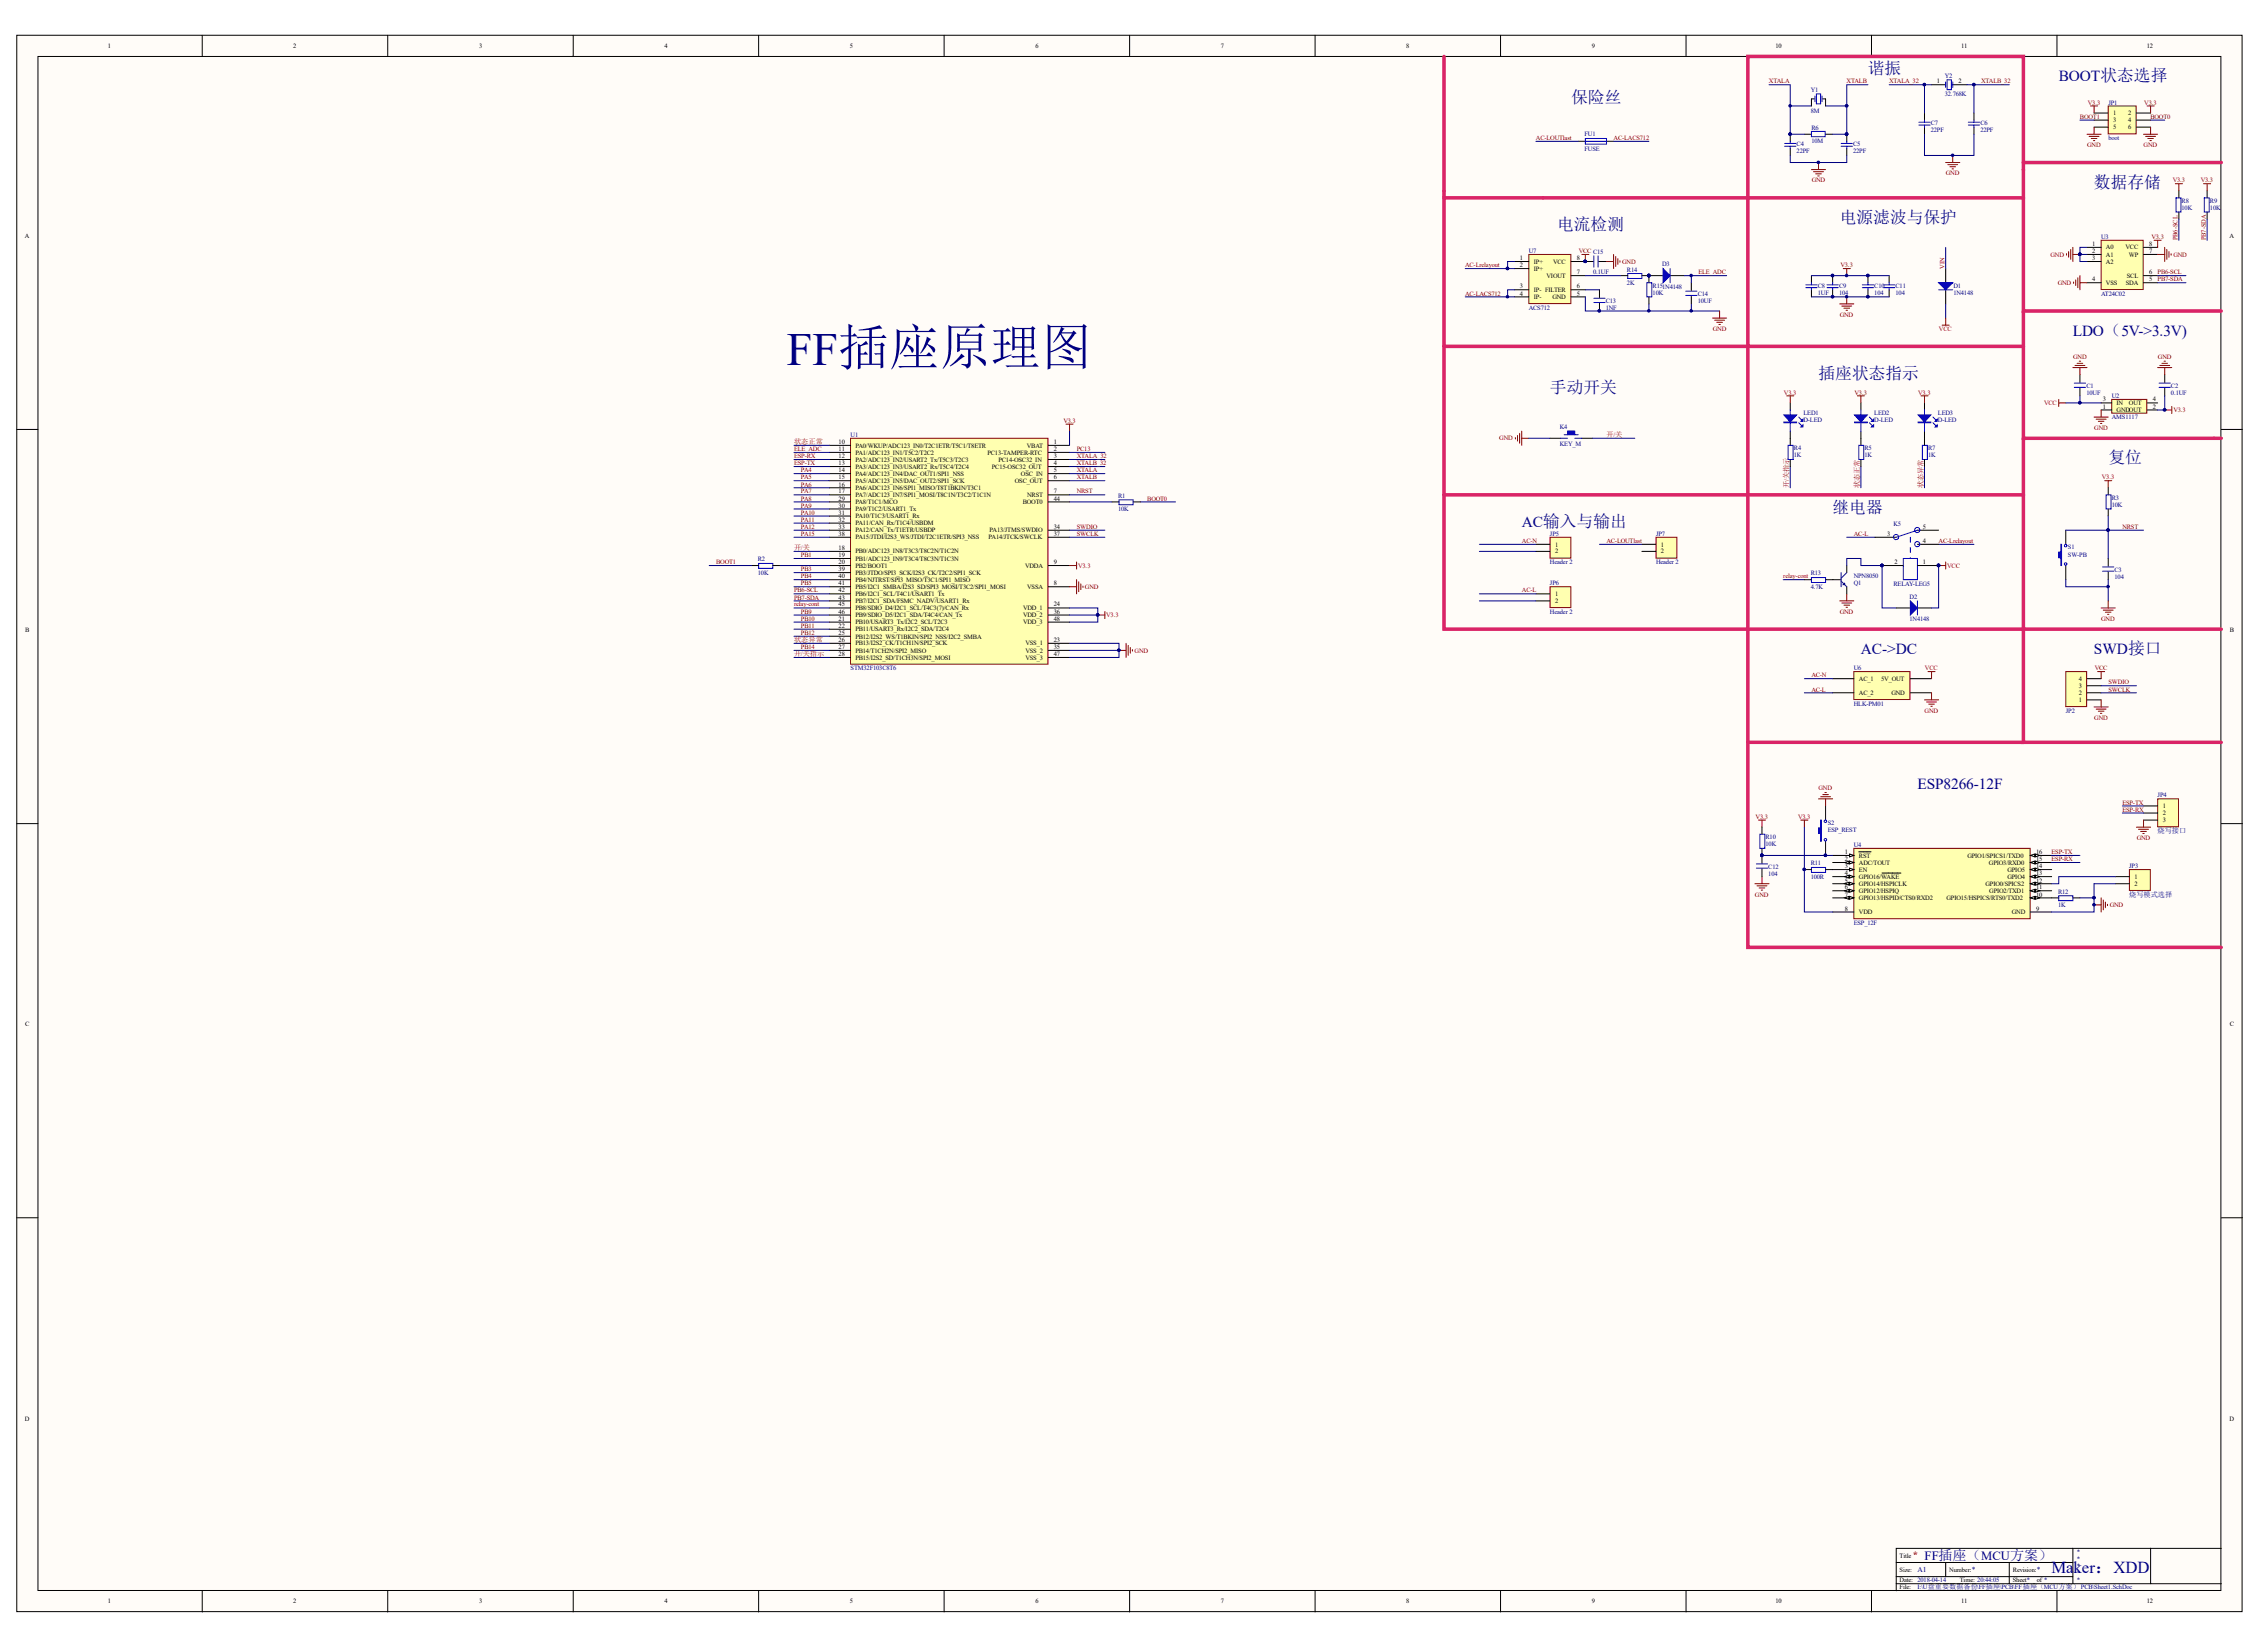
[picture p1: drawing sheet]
<svg xmlns="http://www.w3.org/2000/svg" width="280mm" height="204mm" viewBox="0 0 280 204" stroke-linecap="round" stroke-linejoin="round" font-family="sans-serif">
<defs><g id="words">
<text font-size="5.7" fill="#000080" x="97.2" y="45.1">FF插座原理图</text>
<g font-size="2.1" fill="#000080">
<text x="230.6" y="9.2">谐振</text>
<text x="194" y="12.7">保险丝</text>
<text x="258.5" y="23.2">数据存储</text>
<text x="192.2" y="28.4">电流检测</text>
<text x="227.1" y="27.5">电源滤波与保护</text>
<text x="224.5" y="46.8">插座状态指示</text>
<text x="191.4" y="48.5">手动开关</text>
<text x="260.3" y="57.2">复位</text>
<text x="226.2" y="63.3">继电器</text>
<text x="253.3" y="194.3">Maker：XDD</text>
</g>
<g font-size="1.9" fill="#000080">
<text x="254.2" y="10">BOOT状态选择</text>
<text x="255.9" y="41.5">LDO（5V-&gt;3.3V)</text>
<text x="187.9" y="65.1">AC输入与输出</text>
<text x="229.8" y="80.8">AC-&gt;DC</text>
<text x="258.5" y="80.8">SWD接口</text>
<text x="236.7" y="97.4">ESP8266-12F</text>
</g>
<text font-size="1.6" fill="#000080" x="237.6" y="192.6">FF插座（MCU方案）</text>
<text font-size="1.2" fill="#800000" x="236.1" y="192.4">*</text>
<g font-size=".9" fill="#800000">
<text x="198.3" y="54">开/关</text>
<text x="98" y="54.9">状态正常</text>
<text x="220.8" y="60.3" transform="rotate(-90 220.8 60.3)">开/关指示</text>
<text x="229.6" y="60.3" transform="rotate(-90 229.6 60.3)">状态正常</text>
<text x="237.4" y="60.3" transform="rotate(-90 237.4 60.3)">状态异常</text>
<text x="98" y="67.9">开/关</text>
<text x="98" y="81">开/关指示</text>
<text x="98" y="79.3">状态异常</text>
</g>
<g font-size=".9" fill="#000080">
<text x="266.4" y="102.9">烧写接口</text>
<text x="262.9" y="110.7">烧写模式选择</text>
<text x="236.7" y="194.1">A1</text>
<text x="243.4" y="194.1">*</text>
<text x="251.5" y="194.1">*</text>
</g>
<g font-size=".8">
<text x="13.3" y="5.9">1</text>
<text x="36.2" y="5.9">2</text>
<text x="59.1" y="5.9">3</text>
<text x="82" y="5.9">4</text>
<text x="104.9" y="5.9">5</text>
<text x="127.8" y="5.9">6</text>
<text x="150.7" y="5.9">7</text>
<text x="173.6" y="5.9">8</text>
<text x="196.5" y="5.9">9</text>
<text x="219.2" y="5.9">10</text>
<text x="242.1" y="5.9">11</text>
<text x="265" y="5.9">12</text>
<text x="239.1" y="10.3">1</text>
<text x="241.8" y="10.3">2</text>
<text x="260.9" y="14.2">1</text>
<text x="260.9" y="15.1">3</text>
<text x="260.9" y="16">5</text>
<text x="262.7" y="14.2">2</text>
<text x="262.7" y="15.1">4</text>
<text x="262.7" y="16">6</text>
<text x="3.1" y="29.4">A</text>
<text x="275.2" y="29.4">A</text>
<text x="187.6" y="32.1">1</text>
<text x="187.6" y="33">2</text>
<text x="187.6" y="35.6">3</text>
<text x="189.4" y="32.6">IP+</text>
<text x="189.4" y="33.5">IP+</text>
<text x="190.9" y="34.3">VIOUT</text>
<text x="191.7" y="32.6">VCC</text>
<text x="194.7" y="35.6">6</text>
<text x="194.7" y="33.9">7</text>
<text x="194.7" y="32.1">8</text>
<text x="258.3" y="30.4">1</text>
<text x="258.3" y="31.3">2</text>
<text x="258.3" y="32.1">3</text>
<text x="258.3" y="34.8">4</text>
<text x="260" y="30.8">A0</text>
<text x="260" y="31.7">A1</text>
<text x="260" y="32.6">A2</text>
<text x="260" y="35.2">VSS</text>
<text x="262.4" y="30.8">VCC</text>
<text x="262.4" y="35.2">SDA</text>
<text x="262.6" y="34.3">SCL</text>
<text x="262.8" y="31.7">WP</text>
<text x="265.3" y="34.8">5</text>
<text x="265.3" y="33.9">6</text>
<text x="265.3" y="31.3">7</text>
<text x="265.3" y="30.4">8</text>
<text x="187.6" y="36.5">4</text>
<text x="189.4" y="36.1">IP- FILTER</text>
<text x="189.4" y="36.9">IP-</text>
<text x="191.6" y="36.9">GND</text>
<text x="194.7" y="36.5">5</text>
<text x="259.6" y="50.5">1</text>
<text x="259.6" y="49.6">3</text>
<text x="261.3" y="50.9">GNDOUT</text>
<text x="261.3" y="50">IN</text>
<text x="262.8" y="50">OUT</text>
<text x="265.8" y="50.5">2</text>
<text x="265.8" y="49.6">4</text>
<text x="103.5" y="54.9">10</text>
<text x="103.5" y="55.7">11</text>
<text x="103.5" y="56.6">12</text>
<text x="103.5" y="57.5">13</text>
<text x="103.5" y="58.3">14</text>
<text x="103.5" y="59.2">15</text>
<text x="105.6" y="55.3">PA0/WKUP/ADC123_IN0/T2C1ETR/T5C1/T8ETR</text>
<text x="105.6" y="56.2">PA1/ADC123_IN1/T5C2/T2C2</text>
<text x="105.6" y="57">PA2/ADC123_IN2/USART2_Tx/T5C3/T2C3</text>
<text x="105.6" y="57.9">PA3/ADC123_IN3/USART2_Rx/T5C4/T2C4</text>
<text x="105.6" y="58.8">PA4/ADC123_IN4/DAC_OUT1/SPI1_NSS</text>
<text x="105.6" y="59.6">PA5/ADC123_IN5/DAC_OUT2/SPI1_SCK</text>
<text x="121.9" y="56.2">PC13-TAMPER-RTC</text>
<text x="122.5" y="57.9">PC15-OSC32_OUT</text>
<text x="123.3" y="57">PC14-OSC32_IN</text>
<text x="125.3" y="59.6">OSC_OUT</text>
<text x="126" y="58.8">OSC_IN</text>
<text x="126.8" y="55.3">VBAT</text>
<text x="130.1" y="54.9">1</text>
<text x="130.1" y="55.7">2</text>
<text x="130.1" y="56.6">3</text>
<text x="130.1" y="57.5">4</text>
<text x="130.1" y="58.3">5</text>
<text x="130.1" y="59.2">6</text>
<text x="103.5" y="60.1">16</text>
<text x="103.5" y="60.9">17</text>
<text x="103.5" y="61.8">29</text>
<text x="103.5" y="62.7">30</text>
<text x="103.5" y="63.5">31</text>
<text x="103.5" y="64.4">32</text>
<text x="103.5" y="65.3">33</text>
<text x="105.6" y="60.5">PA6/ADC123_IN6/SPI1_MISO/T8T1BKIN/T3C1</text>
<text x="105.6" y="61.4">PA7/ADC123_IN7/SPI1_MOSI/T8C1N/T3C2/T1C1N</text>
<text x="105.6" y="62.2">PA8/T1C1/MCO</text>
<text x="105.6" y="63.1">PA9/T1C2/USART1_Tx</text>
<text x="105.6" y="64">PA10/T1C3/USART1_Rx</text>
<text x="105.6" y="64.9">PA11/CAN_Rx/T1C4/USBDM</text>
<text x="105.6" y="65.7">PA12/CAN_Tx/T1ETR/USBDP</text>
<text x="122.2" y="65.7">PA13/JTMS/SWDIO</text>
<text x="126.3" y="62.2">BOOT0</text>
<text x="126.8" y="61.4">NRST</text>
<text x="130.1" y="60.9">7</text>
<text x="130.1" y="65.3">34</text>
<text x="130.1" y="61.8">44</text>
<text x="237.4" y="65.3">5</text>
<text x="103.5" y="67.9">18</text>
<text x="103.5" y="68.8">19</text>
<text x="103.5" y="69.7">20</text>
<text x="103.5" y="66.2">38</text>
<text x="103.5" y="70.6">39</text>
<text x="103.5" y="71.4">40</text>
<text x="105.6" y="68.4">PB0/ADC123_IN8/T3C3/T8C2N/T1C2N</text>
<text x="105.6" y="69.2">PB1/ADC123_IN9/T3C4/T8C3N/T1C3N</text>
<text x="105.6" y="70.1">PB2/BOOT1</text>
<text x="105.6" y="66.6">PA15/JTDI/I2S3_WS/JTDI/T2C1ETR/SPI3_NSS</text>
<text x="105.6" y="71">PB3/JTDO/SPI3_SCK/I2S3_CK/T2C2/SPI1_SCK</text>
<text x="105.6" y="71.9">PB4/NJTRST/SPI3_MISO/T3C1/SPI1_MISO</text>
<text x="122" y="66.6">PA14/JTCK/SWCLK</text>
<text x="126.6" y="70.1">VDDA</text>
<text x="130.1" y="69.7">9</text>
<text x="130.1" y="66.2">37</text>
<text x="192" y="67.5">1</text>
<text x="192" y="68.4">2</text>
<text x="205" y="67.5">1</text>
<text x="205" y="68.4">2</text>
<text x="233" y="66.2">3</text>
<text x="233.9" y="69.7">2</text>
<text x="237.4" y="69.7">1</text>
<text x="237.4" y="67">4</text>
<text x="103.5" y="76.7">21</text>
<text x="103.5" y="77.6">22</text>
<text x="103.5" y="72.3">41</text>
<text x="103.5" y="73.2">42</text>
<text x="103.5" y="74.1">43</text>
<text x="103.5" y="74.9">45</text>
<text x="103.5" y="75.8">46</text>
<text x="105.6" y="77.1">PB10/USART3_Tx/I2C2_SCL/T2C3</text>
<text x="105.6" y="78">PB11/USART3_Rx/I2C2_SDA/T2C4</text>
<text x="105.6" y="72.7">PB5/I2C1_SMBA/I2S3_SD/SPI3_MOSI/T3C2/SPI1_MOSI</text>
<text x="105.6" y="73.6">PB6/I2C1_SCL/T4C1/USART1_Tx</text>
<text x="105.6" y="74.5">PB7/I2C1_SDA/FSMC_NADV/USART1_Rx</text>
<text x="105.6" y="75.4">PB8/SDIO_D4/I2C1_SCL/T4C3(7)/CAN_Rx</text>
<text x="105.6" y="76.2">PB9/SDIO_D5/I2C1_SDA/T4C4/CAN_Tx</text>
<text x="126.3" y="75.4">VDD_1</text>
<text x="126.3" y="76.2">VDD_2</text>
<text x="126.3" y="77.1">VDD_3</text>
<text x="126.8" y="72.7">VSSA</text>
<text x="130.1" y="72.3">8</text>
<text x="130.1" y="74.9">24</text>
<text x="130.1" y="75.8">36</text>
<text x="130.1" y="76.7">48</text>
<text x="192" y="73.6">1</text>
<text x="192" y="74.5">2</text>
<text x="3.1" y="78.1">B</text>
<text x="103.5" y="78.4">25</text>
<text x="103.5" y="79.3">26</text>
<text x="103.5" y="80.2">27</text>
<text x="103.5" y="81">28</text>
<text x="105.6" y="78.9">PB12/I2S2_WS/T1BKIN/SPI2_NSS/I2C2_SMBA</text>
<text x="105.6" y="79.7">PB13/I2S2_CK/T1CH1N/SPI2_SCK</text>
<text x="105.6" y="80.6">PB14/T1CH2N/SPI2_MISO</text>
<text x="105.6" y="81.5">PB15/I2S2_SD/T1CH3N/SPI2_MOSI</text>
<text x="126.6" y="79.7">VSS_1</text>
<text x="126.6" y="80.6">VSS_2</text>
<text x="126.6" y="81.5">VSS_3</text>
<text x="130.1" y="79.3">23</text>
<text x="130.1" y="80.2">35</text>
<text x="130.1" y="81">47</text>
<text x="275.3" y="78.1">B</text>
<text x="229.5" y="84.1">AC_1</text>
<text x="229.5" y="85.8">AC_2</text>
<text x="232.2" y="84.1">5V_OUT</text>
<text x="233.5" y="85.8">GND</text>
<text x="256.7" y="86.7">1</text>
<text x="256.7" y="85.8">2</text>
<text x="256.7" y="84.9">3</text>
<text x="256.7" y="84.1">4</text>
<text x="267" y="99.8">1</text>
<text x="267" y="100.7">2</text>
<text x="267" y="101.6">3</text>
<text x="227.8" y="105.5">1</text>
<text x="227.8" y="106.3">2</text>
<text x="227.8" y="107.2">3</text>
<text x="229.5" y="105.9">RST</text>
<text x="229.5" y="106.8">ADC/TOUT</text>
<text x="229.5" y="107.6">EN</text>
<text x="242.9" y="105.9">GPIO1/SPICS1/TXD0</text>
<text x="245.5" y="106.8">GPIO3/RXD0</text>
<text x="247.8" y="107.6">GPIO5</text>
<text x="251.4" y="107.2">14</text>
<text x="251.4" y="106.3">15</text>
<text x="251.4" y="105.5">16</text>
<text x="227.8" y="108.1">4</text>
<text x="227.8" y="109">5</text>
<text x="227.8" y="109.8">6</text>
<text x="227.8" y="110.7">7</text>
<text x="227.8" y="112.5">8</text>
<text x="229.5" y="108.5">GPIO16/WAKE</text>
<text x="229.5" y="109.4">GPIO14/HSPICLK</text>
<text x="229.5" y="110.3">GPIO12/HSPIQ</text>
<text x="229.5" y="111.1">GPIO13/HSPID/CTS0/RXD2</text>
<text x="229.5" y="112.9">VDD</text>
<text x="240.3" y="111.1">GPIO15/HSPICS/RTS0/TXD2</text>
<text x="245.1" y="109.4">GPIO0/SPICS2</text>
<text x="245.6" y="110.3">GPIO2/TXD1</text>
<text x="247.8" y="108.5">GPIO4</text>
<text x="248.4" y="112.9">GND</text>
<text x="251.4" y="112.5">9</text>
<text x="251.4" y="110.7">10</text>
<text x="251.4" y="109.8">11</text>
<text x="251.4" y="109">12</text>
<text x="251.4" y="108.1">13</text>
<text x="263.5" y="108.5">1</text>
<text x="263.5" y="109.4">2</text>
<text x="3.1" y="126.8">C</text>
<text x="275.3" y="126.8">C</text>
<text x="3.1" y="175.5">D</text>
<text x="275.2" y="175.5">D</text>
<text x="234.5" y="192.4">Title</text>
<text x="234.5" y="194.1">Size:</text>
<text x="234.5" y="195.4">Date: 2018-04-14</text>
<text x="234.5" y="196.3">File:</text>
<text x="240.6" y="194.1">Number:</text>
<text x="242" y="195.4">Time: 20:44:05</text>
<text x="248.5" y="194.1">Revision:</text>
<text x="248.5" y="195.4">Sheet*</text>
<text x="251.5" y="195.4">of *</text>
<text x="13.3" y="198">1</text>
<text x="36.2" y="198">2</text>
<text x="59.1" y="198">3</text>
<text x="82" y="198">4</text>
<text x="104.9" y="198">5</text>
<text x="127.8" y="198">6</text>
<text x="150.7" y="198">7</text>
<text x="173.6" y="198">8</text>
<text x="196.5" y="198">9</text>
<text x="219.2" y="198">10</text>
<text x="242.1" y="198">11</text>
<text x="265" y="198">12</text>
</g>
<g font-size=".8" fill="#800000">
<text x="218.4" y="10.3">XTALA</text>
<text x="228" y="10.3">XTALB</text>
<text x="233.2" y="10.3">XTALA_32</text>
<text x="244.6" y="10.3">XTALB_32</text>
<text x="189.6" y="17.3">AC-LOUTlast</text>
<text x="199.2" y="17.3">AC-LACS712</text>
<text x="256.8" y="14.7">BOOT1</text>
<text x="257.8" y="12.9">V3.3</text>
<text x="264.7" y="12.9">V3.3</text>
<text x="265.5" y="14.7">BOOT0</text>
<text x="223.7" y="22.5">GND</text>
<text x="240.2" y="21.6">GND</text>
<text x="257.7" y="18.1">GND</text>
<text x="264.6" y="18.1">GND</text>
<text x="268.2" y="22.5">V3.3</text>
<text x="271.7" y="22.5">V3.3</text>
<text x="265.6" y="29.5">V3.3</text>
<text x="268.8" y="29.7" transform="rotate(-90 268.8 29.7)">PB6-SCL</text>
<text x="272.3" y="29.7" transform="rotate(-90 272.3 29.7)">PB7-SDA</text>
<text x="180.9" y="33">AC-Lrelayout</text>
<text x="194.9" y="31.3">VCC C15</text>
<text x="200.3" y="32.6">GND</text>
<text x="209.7" y="33.9">ELE_ADC</text>
<text x="227.2" y="33">V3.3</text>
<text x="240.1" y="33.2" transform="rotate(-90 240.1 33.2)">VIN</text>
<text x="253.2" y="31.7">GND</text>
<text x="254" y="35.2">GND</text>
<text x="266.4" y="33.9">PB6-SCL</text>
<text x="266.4" y="34.8">PB7-SDA</text>
<text x="268.3" y="31.7">GND</text>
<text x="180.9" y="36.5">AC-LACS712</text>
<text x="211.5" y="40.8">GND</text>
<text x="227.1" y="39.1">GND</text>
<text x="239.4" y="40.8">VCC</text>
<text x="255.9" y="44.3">GND</text>
<text x="266.4" y="44.3">GND</text>
<text x="131.3" y="52.2">V3.3</text>
<text x="220.2" y="48.7">V3.3</text>
<text x="228.9" y="48.7">V3.3</text>
<text x="236.8" y="48.7">V3.3</text>
<text x="252.3" y="50">VCC</text>
<text x="258.6" y="53.1">GND</text>
<text x="268.3" y="50.9">V3.3</text>
<text x="98" y="57.5">ESP-TX</text>
<text x="98" y="56.6">ESP-RX</text>
<text x="98" y="55.7">ELE_ADC</text>
<text x="98.9" y="58.3">PA4</text>
<text x="98.9" y="59.2">PA5</text>
<text x="132.9" y="55.7">PC13</text>
<text x="132.9" y="56.6">XTALA_32</text>
<text x="132.9" y="57.5">XTALB_32</text>
<text x="132.9" y="58.3">XTALA</text>
<text x="132.9" y="59.2">XTALB</text>
<text x="185.1" y="54.4">GND</text>
<text x="259.5" y="59.2">V3.3</text>
<text x="98.9" y="60.1">PA6</text>
<text x="98.9" y="60.9">PA7</text>
<text x="98.9" y="61.8">PA8</text>
<text x="98.9" y="62.7">PA9</text>
<text x="98.9" y="63.5">PA10</text>
<text x="98.9" y="64.4">PA11</text>
<text x="98.9" y="65.3">PA12</text>
<text x="132.9" y="60.9">NRST</text>
<text x="132.9" y="65.3">SWDIO</text>
<text x="141.6" y="61.8">BOOT0</text>
<text x="262" y="65.3">NRST</text>
<text x="88.4" y="69.7">BOOT1</text>
<text x="98.9" y="66.2">PA15</text>
<text x="98.9" y="68.8">PB1</text>
<text x="98.9" y="70.6">PB3</text>
<text x="98.9" y="71.4">PB4</text>
<text x="132.9" y="66.2">SWCLK</text>
<text x="133.1" y="70.1">V3.3</text>
<text x="187.9" y="67">AC-N</text>
<text x="198.3" y="67">AC-LOUTlast</text>
<text x="220.2" y="71.4">relay-cont</text>
<text x="228.9" y="66.2">AC-L</text>
<text x="239.3" y="67">AC-Lrelayout</text>
<text x="240.4" y="70.1">VCC</text>
<text x="98" y="73.2">PB6-SCL</text>
<text x="98" y="74.1">PB7-SDA</text>
<text x="98" y="74.9">relay-cont</text>
<text x="98.9" y="72.3">PB5</text>
<text x="98.9" y="75.8">PB9</text>
<text x="98.9" y="76.7">PB10</text>
<text x="98.9" y="77.6">PB11</text>
<text x="133.9" y="72.7">GND</text>
<text x="136.6" y="76.2">V3.3</text>
<text x="187.9" y="73.2">AC-L</text>
<text x="227.1" y="75.8">GND</text>
<text x="259.4" y="76.7">GND</text>
<text x="98.9" y="78.4">PB12</text>
<text x="98.9" y="80.2">PB14</text>
<text x="140.1" y="80.6">GND</text>
<text x="223.6" y="83.6">AC-N</text>
<text x="237.6" y="82.8">VCC</text>
<text x="258.6" y="82.8">VCC</text>
<text x="223.6" y="85.4">AC-L</text>
<text x="237.6" y="88">GND</text>
<text x="258.6" y="88.9">GND</text>
<text x="260.3" y="84.5">SWDIO</text>
<text x="260.3" y="85.4">SWCLK</text>
<text x="216.7" y="101.1">V3.3</text>
<text x="222" y="101.1">V3.3</text>
<text x="224.5" y="97.6">GND</text>
<text x="262" y="99.4">ESP-TX</text>
<text x="262" y="100.3">ESP-RX</text>
<text x="253.3" y="105.5">ESP-TX</text>
<text x="253.3" y="106.3">ESP-RX</text>
<text x="263.8" y="103.7">GND</text>
<text x="216.7" y="110.7">GND</text>
<text x="260.5" y="112">GND</text>
</g>
<g font-size=".8" fill="#000080">
<text x="223.5" y="11.3">Y1</text>
<text x="240.1" y="9.6">Y2</text>
<text x="240.1" y="11.9">32.768K</text>
<text x="195.6" y="16.8">FU1</text>
<text x="223.5" y="14">8M</text>
<text x="223.6" y="17.6">10M</text>
<text x="223.6" y="16.1">R6</text>
<text x="238.4" y="16.3">22PF</text>
<text x="238.4" y="15.4">C7</text>
<text x="244.5" y="16.3">22PF</text>
<text x="244.5" y="15.4">C6</text>
<text x="260.3" y="12.9">JP1</text>
<text x="260.3" y="17.3">boot</text>
<text x="195.6" y="18.6">FUSE</text>
<text x="221.8" y="18.9">22PF</text>
<text x="221.8" y="18.1">C4</text>
<text x="228.8" y="18.9">22PF</text>
<text x="228.8" y="18.1">C5</text>
<text x="259.4" y="29.5">U3</text>
<text x="269.3" y="25.1">R8</text>
<text x="269.3" y="25.9">10K</text>
<text x="272.8" y="25.1">R9</text>
<text x="272.8" y="25.9">10K</text>
<text x="188.7" y="31.3">U7</text>
<text x="196.7" y="33.8">0.1UF</text>
<text x="200.9" y="33.5">R14</text>
<text x="200.9" y="35.2">2K</text>
<text x="204" y="35.5">R151N4148</text>
<text x="205.2" y="32.9">D3</text>
<text x="224.4" y="35.5">C8</text>
<text x="227" y="35.5">C9</text>
<text x="231.4" y="35.5">C10</text>
<text x="234" y="35.5">C11</text>
<text x="241.2" y="35.5">D1</text>
<text x="188.7" y="38.2">ACS712</text>
<text x="198.2" y="37.5">C13</text>
<text x="198.2" y="38.3">1NF</text>
<text x="204" y="36.4">10K</text>
<text x="209.6" y="36.6">C14</text>
<text x="209.6" y="37.5">10UF</text>
<text x="224.4" y="36.4">1UF</text>
<text x="227" y="36.4">104</text>
<text x="231.4" y="36.4">104</text>
<text x="234" y="36.4">104</text>
<text x="241.2" y="36.4">1N4148</text>
<text x="259.4" y="36.5">AT24C02</text>
<text x="257.6" y="47.9">C1</text>
<text x="268" y="47.9">C2</text>
<text x="105" y="54">U1</text>
<text x="192.6" y="53">K4</text>
<text x="222.7" y="51.3">LED1</text>
<text x="222.7" y="52.1">D-LED</text>
<text x="231.4" y="51.3">LED2</text>
<text x="231.4" y="52.1">D-LED</text>
<text x="239.3" y="51.3">LED3</text>
<text x="239.3" y="52.1">D-LED</text>
<text x="257.6" y="48.8">10UF</text>
<text x="260.7" y="49.2">U2</text>
<text x="260.7" y="51.8">AMS1117</text>
<text x="268" y="48.8">0.1UF</text>
<text x="192.6" y="55.1">KEY_M</text>
<text x="221.5" y="55.6">R4</text>
<text x="221.5" y="56.5">1K</text>
<text x="230.2" y="55.6">R5</text>
<text x="230.2" y="56.5">1K</text>
<text x="238" y="55.6">R7</text>
<text x="238" y="56.5">1K</text>
<text x="138" y="61.5">R1</text>
<text x="138" y="63.1">10K</text>
<text x="233.8" y="65">K5</text>
<text x="260.7" y="61.7">R3</text>
<text x="260.7" y="62.6">10K</text>
<text x="93.6" y="69.3">R2</text>
<text x="93.6" y="71">10K</text>
<text x="191.4" y="66.2">JP5</text>
<text x="191.4" y="69.7">Header 2</text>
<text x="204.4" y="66.2">JP7</text>
<text x="204.4" y="69.7">Header 2</text>
<text x="223.5" y="71.1">R13</text>
<text x="228.9" y="71.4">NPN8050</text>
<text x="255.3" y="67.8">S1</text>
<text x="255.3" y="68.7">SW-PB</text>
<text x="261.1" y="70.6">C3</text>
<text x="261.1" y="71.5">104</text>
<text x="191.4" y="72.3">JP6</text>
<text x="191.4" y="75.8">Header 2</text>
<text x="223.5" y="72.7">4.7K</text>
<text x="228.9" y="72.3">Q1</text>
<text x="233.8" y="72.4">RELAY-LEG5</text>
<text x="235.7" y="76.8">1N4148</text>
<text x="235.7" y="74">D2</text>
<text x="105" y="82.8">STM32F103C8T6</text>
<text x="228.9" y="82.8">U6</text>
<text x="228.9" y="87.1">HLK-PM01</text>
<text x="255.1" y="88">JP2</text>
<text x="225.7" y="101.9">S2</text>
<text x="266.4" y="98.5">JP4</text>
<text x="218" y="103.6">R10</text>
<text x="218" y="104.5">10K</text>
<text x="218.3" y="107.3">C12</text>
<text x="223.5" y="106.9">R11</text>
<text x="225.7" y="102.8">ESP_REST</text>
<text x="228.9" y="104.6">U4</text>
<text x="262.9" y="107.2">JP3</text>
<text x="218.3" y="108.2">104</text>
<text x="223.5" y="108.5">100R</text>
<text x="254.1" y="110.4">R12</text>
<text x="254.1" y="112">1K</text>
<text x="228.9" y="114.2">ESP_12F</text>
<text x="256.4" y="191.9">*</text>
<text x="236.7" y="196.3">I:\U盘重要数据备份\FF插座\PCB\FF插座（MCU方案）PCB\Sheet1.SchDoc</text>
<text x="256.4" y="192.8">*</text>
<text x="256.4" y="193.7">*</text>
<text x="256.4" y="194.5">*</text>
<text x="256.4" y="195.4">*</text>
</g>
</g></defs>
<g fill="#fffcf8" stroke="#000" stroke-width=".12">
<path d="M2.1 4.4h274.7v194.6h-274.7z"/>
<path d="M4.7 7h269.5v189.4h-269.5z"/>
</g>
<g fill="none" stroke="#000" stroke-width=".12">
<path d="M25 4.4v2.6M47.9 4.4v2.6M70.8 4.4v2.6M93.7 4.4v2.6M116.6 4.4v2.6M139.5 4.4v2.6M162.4 4.4v2.6M185.3 4.4v2.6M208.2 4.4v2.6M231 4.4v2.6M253.9 4.4v2.6M2.1 53h2.6"/>
<path d="M274.2 53h2.6M2.1 101.7h2.6M274.2 101.7h2.6M2.1 150.4h2.6M274.2 150.4h2.6M25 196.5v2.6M47.9 196.5v2.6M70.8 196.5v2.6M93.7 196.5v2.6M116.6 196.5v2.6M139.5 196.5v2.6M162.4 196.5v2.6"/>
<path d="M185.3 196.5v2.6M208.2 196.5v2.6M231 196.5v2.6M234.1 193h21.8M234.1 195.6h40.1M234.1 194.7h21.8M240.2 193v1.7M248.1 193v2.6M253.9 196.5v2.6M255.9 191.2v4.4M265.5 191.2h-31.4v5.3M274.2 191.2h-8.7v4.4"/>
</g>
<path d="M105 54.1h24.4v27.9h-24.4z" fill="#ffffb0" stroke="#800000" stroke-width=".12"/>
<g fill="none" stroke="#000" stroke-width=".12">
<path d="M224 12.2h-.4v.9M225 12.2h.4v.9M102.4 55h2.6M102.4 55.9h2.6M102.4 56.7h2.6M102.4 57.6h2.6M102.4 58.5h2.6M102.4 59.4h2.6M129.4 55h2.6M129.4 55.9h2.6M129.4 56.7h2.6M129.4 57.6h2.6"/>
<path d="M129.4 58.5h2.6M129.4 59.4h2.6M92.8 69.8h.9M95.4 69.8h.9M102.4 61.1h2.6M102.4 72.5h2.6M102.4 69.8h2.6M102.4 60.2h2.6M102.4 68.1h2.6M102.4 69h2.6M102.4 76.8h2.6M102.4 77.7h2.6"/>
<path d="M102.4 79.5h2.6M102.4 75.1h2.6M102.4 78.6h2.6M102.4 62h2.6M102.4 62.9h2.6M102.4 63.7h2.6M102.4 64.6h2.6M102.4 65.5h2.6M102.4 76h2.6M102.4 66.4h2.6M102.4 70.7h2.6M102.4 71.6h2.6"/>
<path d="M102.4 73.3h2.6M102.4 74.2h2.6M129.4 61.1h2.6M129.4 72.5h2.6M129.4 69.8h2.6M129.4 76.8h2.6M129.4 79.5h2.6M129.4 75.1h2.6M129.4 62h2.6M129.4 65.5h2.6M129.4 76h2.6M129.4 66.4h2.6"/>
<path d="M137.3 62h.8M139.9 62h.9M102.4 80.3h2.6M102.4 81.2h2.6M129.4 80.3h2.6M129.4 81.2h2.6"/>
</g>
<g fill="none" stroke="#000080" stroke-width=".12">
<path d="M98 55h4.4M98 55.9h4.4M98 56.7h4.4M98 57.6h4.4M98 58.5h4.4M98 59.4h4.4M132 55.9h4.4M132 56.7h4.4M132 57.6h4.4M132 58.5h4.4M132 59.4h4.4M132 53.3v1.7"/>
<path d="M87.6 69.8h5.2M96.3 69.8h6.1M98 60.2h4.4M98 61.1h4.4M98 62h4.4M98 62.9h4.4M98 63.7h4.4M98 64.6h4.4M98 65.5h4.4M98 66.4h4.4M98 68.1h4.4M98 69h4.4"/>
<path d="M98 70.7h4.4M98 71.6h4.4M98 72.5h4.4M98 73.3h4.4M98 74.2h4.4M98 75.1h4.4M98 76h4.4M98 76.8h4.4M98 77.7h4.4M98 78.6h4.4M98 79.5h4.4M132 79.5h6.1v1.7h-6.1"/>
<path d="M132 75.1h3.5v.9h-3.5M132 61.1h4.4M132 62h5.3M132 65.5h4.4M132 66.4h4.4M135.5 76v.8h-3.5M140.8 62h4.3M98 80.3h4.4M98 81.2h4.4M132 80.3h6.1"/>
</g>
<g fill="#000080" stroke="#000080" stroke-width=".12">
<circle cx="138.1" cy="80.3" r=".15"/>
<circle cx="135.5" cy="75.9" r=".15"/>
</g>
<g fill="none" stroke="#800000" stroke-width=".12">
<path d="M131.6 52.4h.9M132 52.4v.9M132 72.5h.9M132 69.8h.9M132.9 69.4v.9M132.9 71.6v1.7M133.2 71.9v1.2M133.4 72.1v.7M133.7 72.4v.2M135.5 76h.9M136.4 75.5v.9M139 79.5v1.7"/>
<path d="M139.3 79.7v1.2M139.5 80v.7M138.1 80.3h.9M139.8 80.2v.2"/>
</g>
<path d="M224.1 11.9v.7M224.2 11.6h.6v1.2h-.6zM224.9 11.9v.7M93.7 69.6h1.7v.6h-1.7zM138.1 61.7h1.8v.6h-1.8z" fill="none" stroke="#00f" stroke-width=".12"/>
<path d="M260.3 13.1h3.4v3.4h-3.4z" fill="#ffffb0" stroke="#800000" stroke-width=".12"/>
<path d="M258.5 14h1.8M258.5 14.8h1.8M258.5 15.7h1.8M263.8 14h1.7M263.8 14.8h1.7M263.8 15.7h1.7" fill="none" stroke="#000" stroke-width=".12"/>
<path d="M256.8 14.8h1.7M265.5 14.8h1.7" fill="none" stroke="#000080" stroke-width=".12"/>
<g fill="none" stroke="#800000" stroke-width=".12">
<path d="M257.7 16.6h1.7M257.9 16.8h1.2M258.1 13.1h.9M258.2 17.1h.7M258.4 17.4h.2M258.5 13.1v.9M258.5 15.7v.9M264.6 16.6h1.8M264.9 16.8h1.2M265.1 13.1h.8M265.2 17.1h.7M265.4 17.4h.2"/>
<path d="M265.5 13.1v.9M265.5 15.7v.9"/>
</g>
<path d="M249.8 20.9v17.5h24.4" fill="none" stroke="#da2467" stroke-width=".44"/>
<path d="M260.7 49.3h4.3v1.7h-4.3z" fill="#ffffb0" stroke="#800000" stroke-width=".12"/>
<g fill="none" stroke="#000" stroke-width=".12">
<path d="M238.5 10.5h1.7M241.1 10.5h1.7M256.8 46.3v.9M256.8 47.9v1M259.4 50.6h1.3M259.4 49.8h1.3M265.1 50.6h1.3M265.1 49.8h1.3M267.2 46.3v.9M267.2 47.9v1M255 65.5v1.7M255 69.8v1.8"/>
<path d="M260.3 60.2v.9M260.3 62.9v.8M260.3 69v.9M260.3 70.6v1"/>
</g>
<g fill="none" stroke="#800000" stroke-width=".12">
<path d="M254.2 49.3v.9M254.2 49.8h.8M255.9 45.4h1.8M256.2 45.1h1.2M256.4 44.9h.7M256.7 44.6h.2M256.8 45.4v.9M258.5 51.5h1.8M258.8 51.8h1.2M259 52h.7M259.3 52.3h.2M259.4 50.6v.9"/>
<path d="M259.8 59.4h.9M260.3 59.4v.8M266.4 45.4h1.7M266.6 45.1h1.3M266.9 44.9h.7M267.2 44.6h.1M267.2 50.6h.9M267.2 45.4v.9M268.1 50.2v.9M259.4 75.1h1.7M259.7 75.3h1.2M259.9 75.6h.7"/>
<path d="M260.2 75.9h.2M260.3 74.2v.9"/>
</g>
<g fill="#000080" stroke="#000080" stroke-width=".12">
<circle cx="267.2" cy="50.6" r=".15"/>
<circle cx="256.8" cy="49.7" r=".15"/>
<circle cx="260.2" cy="65.5" r=".15"/>
<circle cx="260.2" cy="72.4" r=".15"/>
</g>
<g fill="none" stroke="#00f" stroke-width=".12">
<path d="M240.2 10.1v.7M240.4 9.9h.5v1.2h-.5zM241.1 10.1v.7M256.1 47.3h1.4M256.1 47.8h1.4M266.6 47.3h1.3M266.6 47.8h1.3M259.6 70.5h1.4M259.6 70h1.4M260 61.1h.6v1.8h-.6z"/>
<circle cx="255" cy="67.4" r=".15"/>
<circle cx="255" cy="69.7" r=".15"/>
</g>
<path d="M255 49.8h1.8M256.8 48.9v.9h2.6M255 71.6v.9h5.3M255 65.5h9.6M260.3 63.7v5.3M260.3 71.6v2.6" fill="none" stroke="#000080" stroke-width=".12"/>
<path d="M249.8 38.4v15.7h23.6M249.8 54.1v23.6h24.4" fill="none" stroke="#da2467" stroke-width=".44"/>
<path d="M254.4 67.2h.1v2.6h-.1v-.9h-.2v-.7h.2z" fill-rule="evenodd" fill="#00f" stroke="#00f" stroke-width=".12"/>
<path d="M255 82.9h2.6v4.4h-2.6z" fill="#ffffb0" stroke="#800000" stroke-width=".12"/>
<g fill="none" stroke="#000" stroke-width=".12">
<path d="M221 16.6v.9M221 18.3v.9M222.8 16.6h.8M225.4 16.6h.9M228 16.6v.9M228 18.3v.9M237.6 14v.8M237.6 15.7v.9M243.7 14v.8M243.7 15.7v.9M223.6 34v.9M223.6 35.8v.9"/>
<path d="M226.3 34v.9M226.3 35.8v.9M230.6 34v.9M230.6 35.8v.9M233.2 34v.9M233.2 35.8v.9M240.2 33.2v1.7M240.2 35.8v1.7M221 49.8v.8M221 53.3v.8M229.7 49.8v.8M229.7 53.3v.8"/>
<path d="M237.6 49.8v.8M237.6 53.3v.8M257.7 86.4h1.7M257.7 85.6h1.7M257.7 84.7h1.7M257.7 83.8h1.7"/>
</g>
<g fill="none" stroke="#800000" stroke-width=".12">
<path d="M241.1 19.2v.9M223.6 20.9h1.8M223.9 21.2h1.2M224.2 21.5h.7M224.4 21.7h.2M224.5 20.1v.8M227.1 37.5h1.8M227.4 37.8h1.2M227.6 33.2h.8M227.6 38.1h.7M227.9 38.3h.2M228 33.2v.8"/>
<path d="M228 36.7v.8M240.2 20.1h1.8M240.2 39.3v.9M240.5 20.3h1.2M240.7 20.6h.7M241 20.9h.2M220.6 48.9h.9M221 48.9v.9M229.3 48.9h.9M229.7 48.9v.9M237.2 48.9h.8M237.6 48.9v.9"/>
<path d="M239.8 40.2h.8M258.5 87.3h1.8M258.8 87.6h1.2M259 87.8h.7M259.3 88.1h.2M259.4 86.4v.9"/>
</g>
<g fill="none" stroke="#000080" stroke-width=".12">
<path d="M218.4 10.5h2.6v6.1h1.8M221 19.2v.9h7v-.9M221 13.1h2.6M228 13.1v3.5h-1.7M230.6 10.5h-2.6v2.6h-2.6M233.2 10.5h4.4v3.5M237.6 16.6v2.6h6.1v-2.6M237.6 10.5h.9M242.8 10.5h.9M248.1 10.5h-4.4v3.5M223.6 34h9.6M223.6 36.7h9.6"/>
<path d="M240.2 30.6v2.6M240.2 37.5v1.8M221 57.6v2.6M229.7 57.6v2.6M237.6 57.6v2.6M267.2 48.9v1.7h-.8M259.4 84.7h4.4M259.4 85.6h4.4"/>
</g>
<path d="M215.8 24.4v18.4h34M215.8 24.4h34M249.8 20.9v-13.9h-34v17.4M249.8 20.1h24.4M215.8 42.8v18.3h34M273.4 54.1h.8M249.8 77.7v14h24.4" fill="none" stroke="#da2467" stroke-width=".44"/>
<g fill="#000080" stroke="#000080" stroke-width=".12">
<circle cx="221" cy="16.6" r=".15"/>
<circle cx="228" cy="16.6" r=".15"/>
<circle cx="224.5" cy="20" r=".15"/>
<circle cx="228" cy="13.1" r=".15"/>
<circle cx="221" cy="13.1" r=".15"/>
<circle cx="241.1" cy="19.2" r=".15"/>
<circle cx="237.6" cy="10.4" r=".15"/>
<circle cx="243.7" cy="10.4" r=".15"/>
<circle cx="226.2" cy="36.6" r=".15"/>
<circle cx="226.2" cy="34" r=".16"/>
<circle cx="230.6" cy="36.6" r=".15"/>
<circle cx="230.6" cy="34" r=".16"/>
<circle cx="228" cy="34" r=".15"/>
<circle cx="228" cy="36.6" r=".15"/>
<circle cx="267.2" cy="50.6" r=".15"/>
</g>
<g fill="none" stroke="#00f" stroke-width=".12">
<path d="M220.3 17.7h1.4M220.3 18.1h1.4M221 17.5v.2M221 18.1v.2M223.6 16.2h1.7v.7h-1.7zM227.3 17.7h1.4M227.3 18.1h1.4M228 17.5v.2M228 18.1v.2M236.9 15.1h1.4M236.9 15.4h1.4M237.6 14.8v.3"/>
<path d="M237.6 15.4v.3M243 15.1h1.4M243 15.4h1.4M243.7 14.8v.3M243.7 15.4v.3M222.9 35.2h1.4M222.9 35.5h1.4M223.6 34.9v.3M223.6 35.5v.3M225.6 35.2h1.3M225.6 35.5h1.3M226.3 34.9v.3"/>
<path d="M226.3 35.5v.3M229.9 35.2h1.4M229.9 35.5h1.4M230.6 34.9v.3M230.6 35.5v.3M232.5 35.2h1.4M232.5 35.5h1.4M233.2 34.9v.3M233.2 35.5v.3M239.3 35.8h1.8M221 50.6v2.7M222.1 52.2l.3 .4"/>
<path d="M222.1 51.5l.3 .4M229.7 50.6v2.7M230.8 52.2l.3 .4M230.8 51.5l.3 .4M237.6 50.6v2.7M238.6 52.2l.4 .4M238.6 51.5l.4 .4"/>
</g>
<g fill="#00f" stroke="#00f" stroke-width=".12">
<path d="M239.3 34.9h1.8l-.9 .9z"/>
<path d="M220.2 51.2h1.6l-.8 .9z"/>
<path d="M222.6 52.5v.2h-.3z"/>
<path d="M222.6 51.8v.2h-.3z"/>
<path d="M229 51.2h1.5l-.8 .9z"/>
<path d="M231.3 52.5v.2h-.3z"/>
<path d="M231.3 51.8v.2h-.3z"/>
<path d="M236.8 51.2h1.6l-.8 .9z"/>
<path d="M239.2 52.5v.2h-.3z"/>
<path d="M239.2 51.8v.2h-.3z"/>
<path d="M220.2 52.1h1.6v.1h-1.6z" fill-rule="evenodd"/>
<path d="M229 52.1h1.5v.1h-1.5z" fill-rule="evenodd"/>
<path d="M236.8 52.1h1.6v.1h-1.6z" fill-rule="evenodd"/>
</g>
<path d="M259.4 29.7h5.2v6.1h-5.2z" fill="#ffffb0" stroke="#800000" stroke-width=".12"/>
<g fill="none" stroke="#000" stroke-width=".12">
<path d="M257.7 30.6h1.7M257.7 31.4h1.7M257.7 32.3h1.7M257.7 34.9h1.7M264.6 30.6h1.8M264.6 31.4h1.8M264.6 34.9h1.8M264.6 34h1.8M269 23.6v.8M269 26.2v.9M272.5 23.6v.8M272.5 26.2v.9"/>
<path d="M221 54.1v.9M221 56.7v.9M229.7 54.1v.9M229.7 56.7v.9M237.6 54.1v.9M237.6 56.7v.9"/>
</g>
<path d="M256.8 31.4v.9h.9M256.8 31.4h.9M257.7 30.6h-.9v.8M266.4 34h3.5M266.4 34.9h3.5M269 27.1v2.6M272.5 27.1v2.6" fill="none" stroke="#000080" stroke-width=".12"/>
<circle cx="256.8" cy="31.4" r=".15" fill="#000080" stroke="#000080" stroke-width=".12"/>
<g fill="none" stroke="#800000" stroke-width=".12">
<path d="M255.1 31.3v.2M255.4 31.1v.7M255.6 30.8v1.2M255.9 30.6v1.7M255.9 31.4h.9M256 34.8v.2M256.3 34.6v.7M256.5 34.3v1.2M256.8 34v1.8M256.8 34.9h.9M265.9 29.7h.9M266.4 31.4h.8"/>
<path d="M266.4 29.7v.9M267.2 30.6v1.7M267.5 30.8v1.2M267.8 31.1v.7M268 31.3v.2M268.6 22.7h.8M269 22.7v.9M272 22.7h.9M272.5 22.7v.9"/>
</g>
<path d="M268.6 24.4h.7v1.8h-.7zM272.1 24.4h.6v1.8h-.6zM220.8 55h.6v1.7h-.6zM229.5 55h.6v1.7h-.6zM237.3 55h.6v1.7h-.6z" fill="none" stroke="#00f" stroke-width=".12"/>
<path d="M228.9 104.8h21.7v8.7h-21.7z" fill="#ffffb0" stroke="#800000" stroke-width=".12"/>
<path d="M226.3 105.7h2.6" fill="none" stroke="#000" stroke-width=".12"/>
<path d="M228.3 105.5l.6 .2-.6 .1z" fill="#fffcf8" stroke="#000" stroke-width=".12"/>
<path d="M226.3 106.5h2.6M229.5 105.2h1.5" fill="none" stroke="#000" stroke-width=".12"/>
<g fill="#fffcf8" stroke="#000" stroke-width=".12">
<path d="M228.3 106.3l.6 .2-.6 .2z"/>
<path d="M227.7 106.5l.6-.2v.4z"/>
</g>
<path d="M226.3 107.4h2.6" fill="none" stroke="#000" stroke-width=".12"/>
<path d="M228.3 107.2l.6 .2-.6 .2z" fill="#fffcf8" stroke="#000" stroke-width=".12"/>
<path d="M226.3 108.3h2.6" fill="none" stroke="#000" stroke-width=".12"/>
<g fill="#fffcf8" stroke="#000" stroke-width=".12">
<path d="M228.3 108.1l.6 .2-.6 .1z"/>
<path d="M227.7 108.3l.6-.2v.3z"/>
</g>
<path d="M226.3 109.1h2.6M232.3 107.8h2.4" fill="none" stroke="#000" stroke-width=".12"/>
<g fill="#fffcf8" stroke="#000" stroke-width=".12">
<path d="M228.3 109l.6 .1-.6 .2z"/>
<path d="M227.7 109.1l.6-.1v.3z"/>
</g>
<path d="M226.3 110h2.6" fill="none" stroke="#000" stroke-width=".12"/>
<g fill="#fffcf8" stroke="#000" stroke-width=".12">
<path d="M228.3 109.8l.6 .2-.6 .2z"/>
<path d="M227.7 110l.6-.2v.4z"/>
</g>
<path d="M226.3 110.9h2.6" fill="none" stroke="#000" stroke-width=".12"/>
<g fill="#fffcf8" stroke="#000" stroke-width=".12">
<path d="M228.3 110.7l.6 .2-.6 .2z"/>
<path d="M227.7 110.9l.6-.2v.4z"/>
</g>
<path d="M226.3 112.6h2.6M250.7 112.6h2.6M250.7 110.9h2.6" fill="none" stroke="#000" stroke-width=".12"/>
<g fill="#fffcf8" stroke="#000" stroke-width=".12">
<path d="M250.7 110.9l.5-.2v.4z"/>
<path d="M251.3 110.7l.5 .2-.5 .2z"/>
</g>
<path d="M250.7 110h2.6" fill="none" stroke="#000" stroke-width=".12"/>
<g fill="#fffcf8" stroke="#000" stroke-width=".12">
<path d="M250.7 110l.5-.2v.4z"/>
<path d="M251.3 109.8l.5 .2-.5 .2z"/>
</g>
<path d="M250.7 109.1h2.6" fill="none" stroke="#000" stroke-width=".12"/>
<g fill="#fffcf8" stroke="#000" stroke-width=".12">
<path d="M250.7 109.1l.5-.1v.3z"/>
<path d="M251.3 109l.5 .1-.5 .2z"/>
</g>
<path d="M250.7 108.3h2.6" fill="none" stroke="#000" stroke-width=".12"/>
<g fill="#fffcf8" stroke="#000" stroke-width=".12">
<path d="M250.7 108.3l.5-.2v.3z"/>
<path d="M251.3 108.1l.5 .2-.5 .1z"/>
</g>
<path d="M250.7 107.4h2.6" fill="none" stroke="#000" stroke-width=".12"/>
<g fill="#fffcf8" stroke="#000" stroke-width=".12">
<path d="M250.7 107.4l.5-.2v.4z"/>
<path d="M251.3 107.2l.5 .2-.5 .2z"/>
</g>
<path d="M250.7 106.5h2.6" fill="none" stroke="#000" stroke-width=".12"/>
<g fill="#fffcf8" stroke="#000" stroke-width=".12">
<path d="M250.7 106.5l.5-.2v.4z"/>
<path d="M251.3 106.3l.5 .2-.5 .2z"/>
</g>
<path d="M250.7 105.7h2.6" fill="none" stroke="#000" stroke-width=".12"/>
<g fill="#fffcf8" stroke="#000" stroke-width=".12">
<path d="M250.7 105.7l.5-.2v.3z"/>
<path d="M251.3 105.5l.5 .2-.5 .1z"/>
</g>
<path d="M217.5 105.7h8.8M222.8 102.2v10.4h3.5" fill="none" stroke="#000080" stroke-width=".12"/>
<g fill="#000080" stroke="#000080" stroke-width=".12">
<circle cx="217.5" cy="105.6" r=".15"/>
<circle cx="222.7" cy="107.4" r=".15"/>
<circle cx="258.5" cy="111.7" r=".15"/>
</g>
<path d="M216.8 107.2h1.4M216.8 106.7h1.4M217.3 103h.6v1.8h-.6zM223.6 107.1h1.8v.6h-1.8zM254.2 110.6h1.7v.6h-1.7z" fill="none" stroke="#00f" stroke-width=".12"/>
<path d="M217.5 102.2v.8M217.5 104.8v1.8M217.5 107.3v1M222.8 107.4h.8M225.4 107.4h.9M253.3 110.9h.9M255.9 110.9h.9" fill="none" stroke="#000" stroke-width=".12"/>
<g fill="none" stroke="#800000" stroke-width=".12">
<path d="M216.7 109.1h1.7M216.9 109.4h1.2M217.1 101.3h.9M217.2 109.7h.7M217.4 109.9h.2M217.5 101.3v.9M217.5 108.3v.8M222.3 101.3h.9M222.8 101.3v.9M258.5 111.8h.9M259.4 110.9v1.7M259.7 111.2v1.2"/>
<path d="M259.9 111.4v.7M260.2 111.7v.2"/>
</g>
<path d="M262.9 107.4h2.6v2.6h-2.6z" fill="#ffffb0" stroke="#800000" stroke-width=".12"/>
<path d="M261.1 108.3h1.8M261.1 109.1h1.8" fill="none" stroke="#000" stroke-width=".12"/>
<path d="M266.4 98.7h2.6v3.4h-2.6z" fill="#ffffb0" stroke="#800000" stroke-width=".12"/>
<path d="M225.4 99.5v1.8M264.6 99.5h1.8M225.4 103.9v1.8M264.6 100.4h1.8M264.6 101.3h1.8" fill="none" stroke="#000" stroke-width=".12"/>
<path d="M262 99.5h2.6M253.3 105.7h3.5M253.3 106.5h3.5M256.8 110.9h1.7v1.7h-5.2M261.1 108.3h-6.9v.8h-.9M261.1 109.1h-2.6v1.8M262 100.4h2.6" fill="none" stroke="#000080" stroke-width=".12"/>
<g fill="#000080" stroke="#000080" stroke-width=".12">
<circle cx="258.5" cy="110.9" r=".15"/>
<circle cx="225.4" cy="105.6" r=".15"/>
</g>
<path d="M224.8 101.3h.1v2.6h-.1v-1h-.3v-.7h.3z" fill-rule="evenodd" fill="#00f" stroke="#00f" stroke-width=".12"/>
<g fill="none" stroke="#00f" stroke-width=".12">
<circle cx="225.4" cy="103.7" r=".15"/>
<circle cx="225.4" cy="101.4" r=".15"/>
</g>
<path d="M224.5 98.7h1.8M224.8 98.4h1.2M225 98.1h.7M225.3 97.9h.2M225.4 98.7v.8M263.8 102.2h1.7M264 102.4h1.2M264.3 102.7h.7M264.5 102.9h.2M264.6 101.3v.9" fill="none" stroke="#800000" stroke-width=".12"/>
<path d="M215.8 61.1v55.9h58.4M215.8 77.7h34M215.8 91.7h34" fill="none" stroke="#da2467" stroke-width=".44"/>
<path d="M228.9 82.9h6.9v3.5h-6.9z" fill="#ffffb0" stroke="#800000" stroke-width=".12"/>
<path d="M194.8 17.5h.9M198.3 17.5h.9M222.8 71.6h.8M225.4 71.6h1.9M228 69.8v.9M228 72.5v.8M234.1 75.1h1.7M236.7 75.1h1.8M226.3 83.8h2.6M226.3 85.6h2.6M235.8 83.8h2.7M235.8 85.6h2.7" fill="none" stroke="#000" stroke-width=".12"/>
<g fill="none" stroke="#800000" stroke-width=".12">
<path d="M227.1 74.2h1.8M227.4 74.5h1.2M227.6 74.7h.7M227.9 75h.2M228 73.3v.9M239.3 69.8h.9M240.2 69.4v.9M237.6 86.4h1.7M237.9 86.7h1.2M238 82.9h.9M238.1 87h.7M238.4 87.2h.2"/>
<path d="M238.5 82.9v.9M238.5 85.6v.8"/>
</g>
<path d="M189.6 17.5h5.2M199.2 17.5h4.4M220.1 71.6h2.7M222.8 85.6h3.5M222.8 83.8h3.5" fill="none" stroke="#000080" stroke-width=".12"/>
<path d="M235.8 74.2l.9 .9-.9 .9z" fill="#00f" stroke="#00f" stroke-width=".12"/>
<path d="M195.7 17.1h2.6v.7h-2.6zM195.7 17.5h2.6M223.6 71.3h1.8v.6h-1.8zM236.7 74.2v1.8" fill="none" stroke="#00f" stroke-width=".12"/>
<circle cx="239.3" cy="69.8" r=".16" fill="#000080" stroke="#000080" stroke-width=".12"/>
<path d="M227.3 70.7v1.8M227.3 71.8l.7 .7M227.7 72v.2h-.1zM228 70.7l-.7 .7" fill="none" stroke="#11037f" stroke-width=".12"/>
<path d="M178.3 7v16.6" fill="none" stroke="#da2467" stroke-width=".44"/>
<path d="M188.7 31.4h5.2v6.1h-5.2z" fill="#ffffb0" stroke="#800000" stroke-width=".12"/>
<g fill="none" stroke="#000" stroke-width=".12">
<path d="M187 32.3h1.7M187 33.2h1.7M187 35.8h1.7M187 36.7h1.7M194 32.3h2.7M194 35.8h1.7M194 36.7h1.7M194 34h1.7M197.4 32.3h.9M197.5 35.8v1M197.5 37.5v.9M200.1 34h.9"/>
<path d="M202.7 34h2.6M203.6 34v.9M203.6 36.7v.8M206.2 34h1.7M208.8 34.9v1M208.8 36.6v.9M191.4 54.1h1.3M195.3 54.1h1.3"/>
</g>
<g fill="#000080" stroke="#000080" stroke-width=".12">
<circle cx="195.7" cy="32.3" r=".15"/>
<circle cx="186.1" cy="33.2" r=".15"/>
<circle cx="186.1" cy="36.6" r=".15"/>
<circle cx="197.4" cy="38.4" r=".15"/>
<circle cx="203.5" cy="34" r=".15"/>
<circle cx="203.5" cy="38.4" r=".15"/>
<circle cx="208.8" cy="34" r=".15"/>
<circle cx="208.8" cy="38.4" r=".15"/>
</g>
<g fill="none" stroke="#800000" stroke-width=".12">
<path d="M195.3 31.4h.9M195.7 31.4v.9M198.3 32.3h.9M199.2 31.4v1.8M199.5 31.7v1.2M199.7 31.9v.7M200 32.2v.2M211.4 39.3h1.8M211.7 39.5h1.2M211.9 39.8h.7M212.3 38.4v.9M187.1 54v.2"/>
<path d="M187.3 53.8v.7M187.6 53.5v1.2M187.9 53.3v1.7M187.9 54.1h.8M212.2 40.1h.2"/>
</g>
<g fill="none" stroke="#000080" stroke-width=".12">
<path d="M180.9 33.2h5.2M180.9 36.7h6.1M187 32.3h-.9v.9h.9M187 35.8h-.9v.9M195.7 36.7v1.7h16.6M195.7 35.8h1.8M195.7 34h4.4M203.6 37.5v.9M207.9 34h5.3M208.8 34v.9M208.8 37.5v.9M188.7 54.1h2.7"/>
<path d="M196.6 54.1h5.2"/>
</g>
<g fill="none" stroke="#00f" stroke-width=".12">
<path d="M196.8 31.6v1.4M196.8 37.4h1.4M196.8 36.8h1.4M197.3 31.6v1.4M201 33.8h1.7v.6h-1.7zM203.3 34.9h.6v1.8h-.6zM206.2 33.2v1.7M208.1 36.5h1.4M208.1 36h1.4M192.7 54.1h.8M193.1 53.7h1.7M193.5 53.7v-.4h.9v.4"/>
<path d="M194.4 54.1h.9"/>
</g>
<path d="M205.3 33.2l.9 .8-.9 .9z" fill="#00f" stroke="#00f" stroke-width=".12"/>
<path d="M178.3 23.6v.8M215.8 24.4h-37.5v18.4M178.3 42.8h37.5M178.3 42.8v18.3h37.5" fill="none" stroke="#da2467" stroke-width=".44"/>
<path d="M193.5 53.3h.9v.3h-.9z" fill="#00f" stroke="#00f" stroke-width=".12"/>
<path d="M191.4 66.4h2.5v2.5h-2.5z" fill="#ffffb0" stroke="#800000" stroke-width=".12"/>
<path d="M189.6 67.2h1.8M189.6 68.1h1.8" fill="none" stroke="#000" stroke-width=".12"/>
<path d="M191.4 72.5h2.5v2.5h-2.5z" fill="#ffffb0" stroke="#800000" stroke-width=".12"/>
<path d="M189.6 73.3h1.8M189.6 74.2h1.8" fill="none" stroke="#000" stroke-width=".12"/>
<path d="M182.6 67.2h7M182.6 68.1h7M182.6 73.3h7M182.6 74.2h7" fill="none" stroke="#000080" stroke-width=".12"/>
<path d="M204.4 66.4h2.6v2.5h-2.6z" fill="#ffffb0" stroke="#800000" stroke-width=".12"/>
<path d="M202.7 67.2h1.7M202.7 68.1h1.7M231.5 66.4h2.6M232.4 69.8h2.6M236.7 67.2h2.6M236.7 69.8h2.6M236.7 65.5h2.6" fill="none" stroke="#000" stroke-width=".12"/>
<path d="M197.5 67.2h5.2M228 69.8v-.8h1.7v.8h2.7v5.3h1.7M228 66.4h3.5M239.3 69.8v5.3h-.8M239.3 67.2h4.4" fill="none" stroke="#000080" stroke-width=".12"/>
<path d="M178.3 61.1v16.6h37.5" fill="none" stroke="#da2467" stroke-width=".44"/>
<g fill="#000080" stroke="#000080" stroke-width=".12">
<circle cx="239.3" cy="69.8" r=".16"/>
<circle cx="232.3" cy="69.8" r=".15"/>
</g>
<g fill="none" stroke="#00f" stroke-width=".12">
<path d="M234.4 66.5a.32 .32 0 0 0-.3-.5 .32 .32 0 0 0-.3 .5 .32 .32 0 0 0 .5 0M235 69h1.7v2.6h-1.7zM236.7 65.5l-2.6 .9M237 65.6a.32 .32 0 0 0-.3-.5 .32 .32 0 0 0-.3 .5 .32 .32 0 0 0 .6 0"/>
<circle cx="236.7" cy="67.2" r=".32"/>
</g>
<path d="M235.8 66.4v2.6" fill="none" stroke="#00f" stroke-width=".12" stroke-dasharray=".6 .6"/>
<path d="M259 82.9h.8M259.4 82.9v.9" fill="none" stroke="#800000" stroke-width=".12"/>
<use href="#words"/>
</svg>
